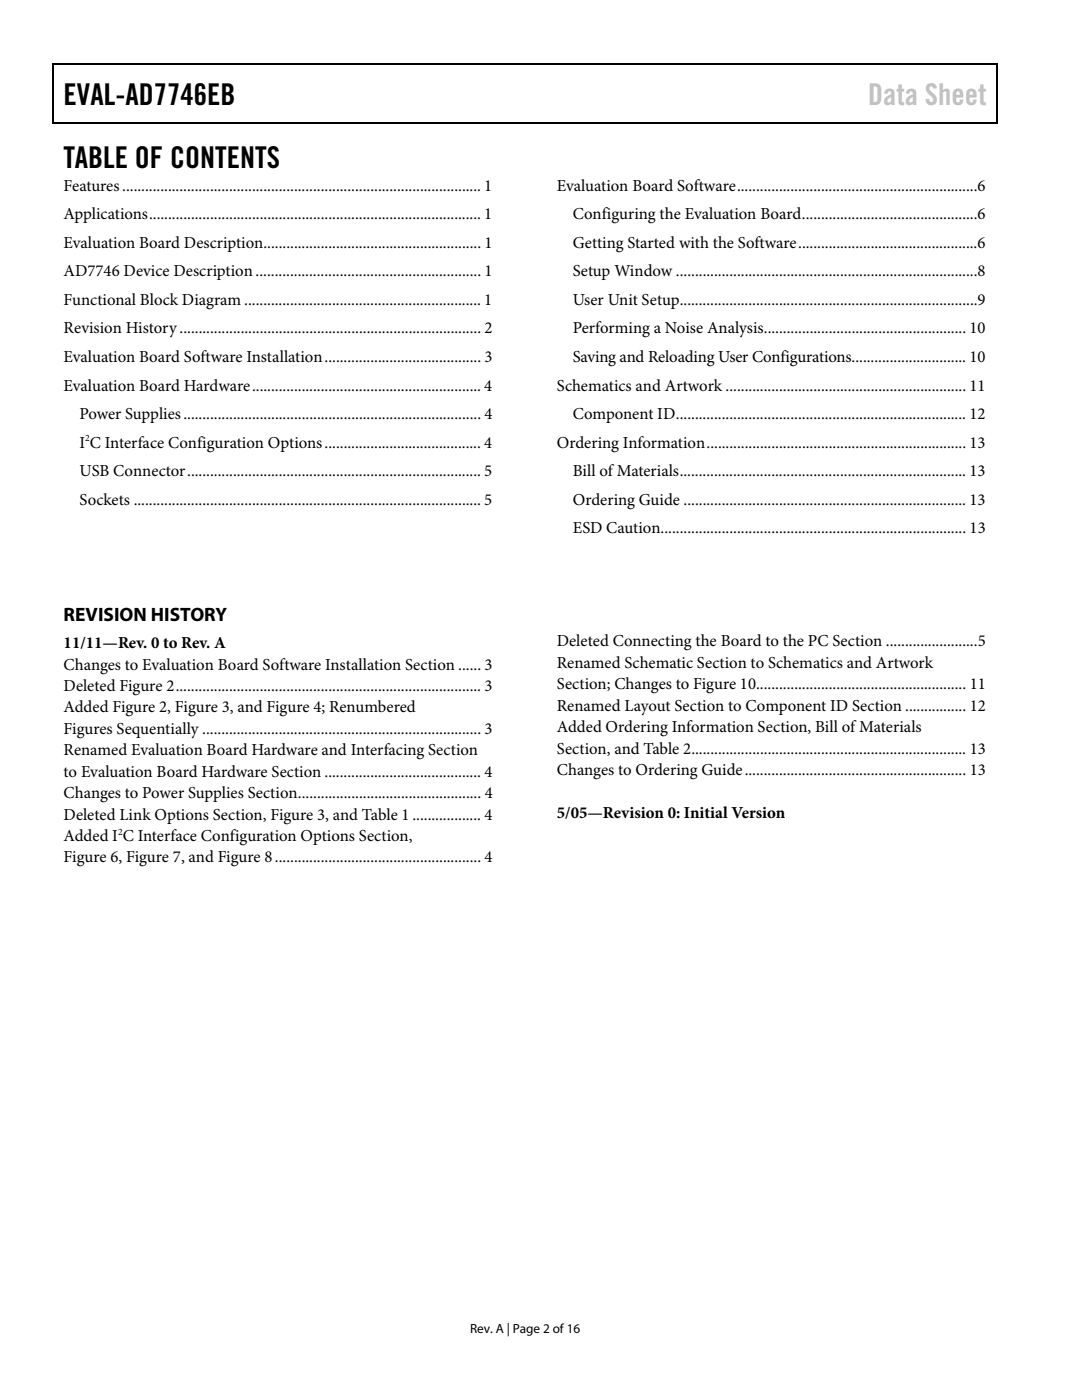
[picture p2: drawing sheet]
<svg xmlns="http://www.w3.org/2000/svg" width="216mm" height="279mm" viewBox="0 0 216 279" stroke-linecap="round" stroke-linejoin="round" font-family="sans-serif">
<defs><g id="words">
<g font-size="6">
<text x="12.7" y="21">EVAL-AD7746EB</text>
<text x="12.7" y="33.6">TABLE OF CONTENTS</text>
</g>
<text font-size="6" fill="#c0c0c0" x="173.2" y="21">Data Sheet</text>
<text font-size="3.9" x="12.7" y="123.9">REVISION HISTORY</text>
<g font-size="3.3">
<text x="12.7" y="38.1">Features .............................................................................................. 1</text>
<text x="111.1" y="38.1">Evaluation Board Software ...............................................................6</text>
<text x="12.7" y="43.8">Applications ....................................................................................... 1</text>
<text x="114.3" y="43.8">Configuring the Evaluation Board ..............................................6</text>
<text x="12.7" y="49.5">Evaluation Board Description ......................................................... 1</text>
<text x="114.3" y="49.5">Getting Started with the Software ...............................................6</text>
<text x="12.7" y="55.2">AD7746 Device Description ........................................................... 1</text>
<text x="114.3" y="55.2">Setup Window ...............................................................................8</text>
<text x="12.7" y="60.9">Functional Block Diagram .............................................................. 1</text>
<text x="114.3" y="60.9">User Unit Setup ..............................................................................9</text>
<text x="12.7" y="66.5">Revision History ............................................................................... 2</text>
<text x="114.3" y="66.5">Performing a Noise Analysis ..................................................... 10</text>
<text x="12.7" y="72.2">Evaluation Board Software Installation ......................................... 3</text>
<text x="12.7" y="77.9">Evaluation Board Hardware ............................................................ 4</text>
<text x="111.1" y="77.9">Schematics and Artwork ............................................................... 11</text>
<text x="114.3" y="72.2">Saving and Reloading User Configurations.............................. 10</text>
<text x="15.9" y="83.6">Power Supplies .............................................................................. 4</text>
<text x="114.3" y="83.6">Component ID ............................................................................ 12</text>
<text x="15.9" y="89.3">I C Interface Configuration Options ......................................... 4</text>
<text x="111.1" y="89.3">Ordering Information .................................................................... 13</text>
<text x="15.9" y="95">USB Connector ............................................................................. 5</text>
<text x="114.3" y="95">Bill of Materials ........................................................................... 13</text>
<text x="15.9" y="100.7">Sockets ........................................................................................... 5</text>
<text x="114.3" y="100.7">Ordering Guide .......................................................................... 13</text>
<text x="114.3" y="106.4">ESD Caution................................................................................ 13</text>
<text x="12.7" y="129.3">11/11—Rev. 0 to Rev. A</text>
<text x="111.1" y="129">Deleted Connecting the Board to the PC Section ........................ 5</text>
<text x="12.7" y="133.6">Changes to Evaluation Board Software Installation Section ...... 3</text>
<text x="12.7" y="137.9">Deleted Figure 2 ................................................................................ 3</text>
<text x="111.1" y="133.3">Renamed Schematic Section to Schematics and Artwork</text>
<text x="111.1" y="137.5">Section; Changes to Figure 10....................................................... 11</text>
<text x="12.7" y="142.2">Added Figure 2, Figure 3, and Figure 4; Renumbered</text>
<text x="111.1" y="141.8">Renamed Layout Section to Component ID Section ................ 12</text>
<text x="12.7" y="146.4">Figures Sequentially ......................................................................... 3</text>
<text x="111.1" y="146.1">Added Ordering Information Section, Bill of Materials</text>
<text x="12.7" y="150.7">Renamed Evaluation Board Hardware and Interfacing Section</text>
<text x="12.7" y="155">to Evaluation Board Hardware Section ......................................... 4</text>
<text x="111.1" y="150.4">Section, and Table 2 ........................................................................ 13</text>
<text x="111.1" y="154.7">Changes to Ordering Guide .......................................................... 13</text>
<text x="12.7" y="159.3">Changes to Power Supplies Section ................................................ 4</text>
<text x="12.7" y="163.6">Deleted Link Options Section, Figure 3, and Table 1 .................. 4</text>
<text x="12.7" y="167.8">Added I C Interface Configuration Options Section,</text>
<text x="111.1" y="163.2">5/05—Revision 0: Initial Version</text>
<text x="12.7" y="172.1">Figure 6, Figure 7, and Figure 8 ...................................................... 4</text>
</g>
<text font-size="2.6" x="93.8" y="266">Rev. A | Page 2 of 16</text>
<g font-size="1.9">
<text x="17" y="88.1">2</text>
<text x="23.6" y="166.6">2</text>
</g>
</g></defs>
<path d="M10.5 12.7h.3v1h-.3zM198.8 12.7h.2v1h-.2zM198.8 12.7h.2v.3h-.2zM198.8 24.4h.2v.3h-.2z" fill="#000"/>
<path d="M10.5 12.8h188.3M10.7 13.7v11M198.9 13.7v11M10.5 24.5h188.3" fill="none" stroke="#000" stroke-width=".25"/>
<use href="#words"/>
</svg>
